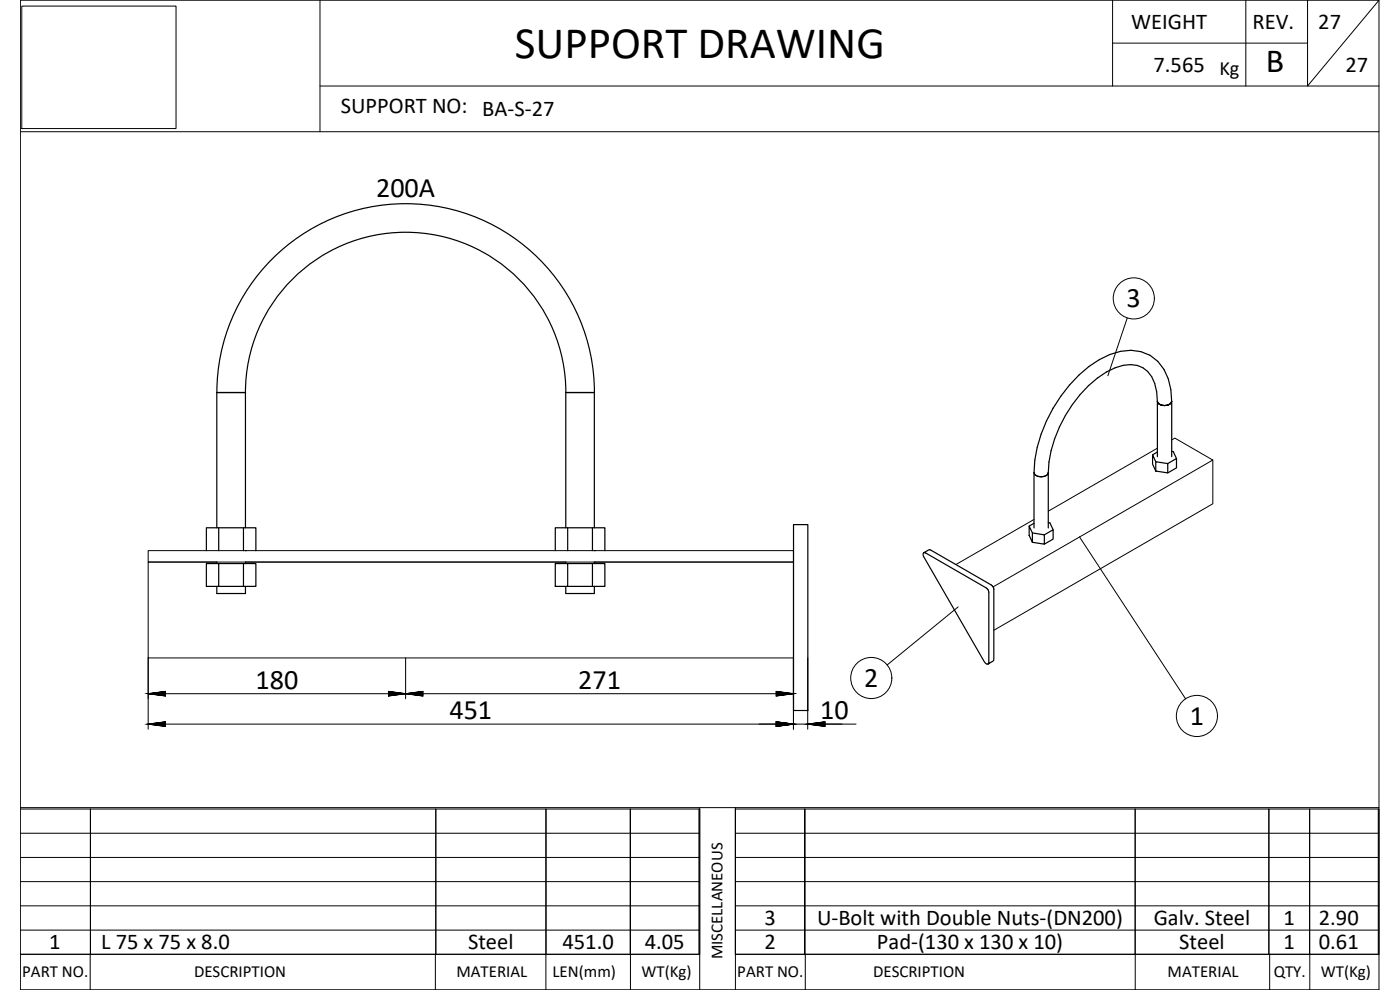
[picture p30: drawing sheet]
<svg xmlns="http://www.w3.org/2000/svg" width="420mm" height="297mm" viewBox="0 0 420 297" stroke-linecap="round" stroke-linejoin="round" font-family="sans-serif">
<defs><g id="words">
<text font-size="13.5" x="154.5" y="17.3">SUPPORT DRAWING</text>
<text font-size="10.1" x="379.9" y="21.7">B</text>
<g font-size="8.5">
<text x="112.9" y="59">200A</text>
<text x="338.1" y="92.2">3</text>
<text x="76.7" y="206.6">180</text>
<text x="173.5" y="206.6">271</text>
<text x="259.3" y="206.1">2</text>
<text x="134.9" y="215.7">451</text>
<text x="246.2" y="215.7">10</text>
<text x="357.1" y="217.5">1</text>
</g>
<g font-size="6.8">
<text x="339.5" y="8.7">WEIGHT</text>
<text x="375.9" y="8.8">REV.</text>
<text x="395.6" y="8.6">27</text>
<text x="346.2" y="21.5">7.565</text>
<text x="403.8" y="21.5">27</text>
<text x="102.3" y="33.9">SUPPORT NO: BA-S-27</text>
<text x="229.4" y="277.6">3</text>
<text x="245.2" y="277.6">U-Bolt with Double Nuts-(DN200)</text>
<text x="346.2" y="277.6">Galv. Steel</text>
<text x="385.2" y="277.6">1</text>
<text x="395.8" y="277.6">2.90</text>
<text x="14.8" y="284.8">1</text>
<text x="30.4" y="284.8">L 75 x 75 x 8.0</text>
<text x="140.5" y="284.8">Steel</text>
<text x="168.8" y="284.8">451.0</text>
<text x="193.5" y="284.8">4.05</text>
<text x="229.4" y="284.8">2</text>
<text x="263.2" y="284.8">Pad-(130 x 130 x 10)</text>
<text x="353.9" y="284.8">Steel</text>
<text x="385.2" y="284.8">1</text>
<text x="395.8" y="284.8">0.61</text>
</g>
<text font-size="6.1" x="366" y="22.6">Kg</text>
<g font-size="5.1">
<text x="216.8" y="287.9" transform="rotate(-90 216.8 287.9)">MISCELLANEOUS</text>
<text x="6.7" y="293.2">PART NO.</text>
<text x="58.2" y="293.2">DESCRIPTION</text>
<text x="137" y="293.2">MATERIAL</text>
<text x="165.8" y="293.2">LEN(mm)</text>
<text x="192.5" y="293.2">WT(Kg)</text>
<text x="221.3" y="293.2">PART NO.</text>
<text x="262" y="293.2">DESCRIPTION</text>
<text x="350.4" y="293.2">MATERIAL</text>
<text x="382.2" y="293.2">QTY.</text>
<text x="396.4" y="293.2">WT(Kg)</text>
</g>
<g font-size="4.4">
<text x="43.4" y="219.1">451</text>
<text x="226.5" y="219.1">10</text>
</g>
<g font-size="4">
<text x="43.4" y="209.9">180</text>
<text x="120.6" y="209.9">271</text>
</g>
</g></defs>
<g fill="none" stroke="#000" stroke-width=".36">
<path d="M65.1 117.8a56.7 56.7 0 0 1 56.6-56.7 56.7 56.7 0 0 1 56.7 56.7M73.7 117.8a48.1 48.1 0 0 1 48-48.1 48.1 48.1 0 0 1 48.1 48.1M73.7 117.8h-8.6v40.6M73.7 117.8v40.6M169.8 117.8h8.6v40.6M169.8 117.8v40.6M346.9 138.5l3.6 .6v2.8l-3.6-.6zM346.9 138.5l-1-2v2.8l1 2M347.3 120.5a2.53 2.53 0 0 0 4 .6l.3-.6a2.55 2.55 0 0 1-4 .6zM347.3 120.5a12.6 12.6 0 0 0-2.9-9.1 7.7 7.7 0 0 0-7.3-1.8 27.7 27.7 0 0 0-15.3 11.8 37.7 37.7 0 0 0-7.2 20.4M347.3 120.5v16.5M347.3 135.6l-1.4 .9"/>
<path d="M350.5 139.1l2.6-1.5v2.8l-2.6 1.5M351.6 120.3v.2M351.6 120.5a16.7 16.7 0 0 0-4.1-12.1 11.9 11.9 0 0 0-11.2-3 31.4 31.4 0 0 0-18 13.5 41.6 41.6 0 0 0-8 22.9M351.6 135.4l.5 .1 1 2.1M351.6 120.5v16.5M65.6 158.4h7.5v6.8M73.1 158.4h3.7v6.8M170.4 158.4h7.4v6.8M177.8 158.4h3.7v6.8M238.1 157.4h4.3v55.8h-4.3zM308.9 157.8l.9 2.1v2.8l-.9-2.1zM309.8 159.9l3.6 .6v2.8l-3.6-.6"/>
<path d="M310.3 141.8a2.5 2.5 0 0 0 4 .7l.3-.7M310.3 141.8v16.6M310.3 157l-1.4 .8M314.6 156.8l.5 .1 1 2M314.6 141.8v16.6M61.9 169.1h3.7v6.8h-3.7zM61.9 165.2v-6.8h3.7v6.8M65.1 175.9v2.2h8.6v-2.2M65.1 168.6v.5M65.6 169.1h7.5v6.8h-7.5M73.1 169.1h3.7v6.8h-3.7M73.7 168.6v.5"/>
<path d="M166.6 165.2v-6.8h3.8v6.8M166.6 169.1h3.8v6.8h-3.8zM169.8 175.9v2.2h8.6v-2.2M169.8 168.6v.5M170.4 169.1h7.4v6.8h-7.4M177.8 169.1h3.7v6.8h-3.7M178.4 168.6v.5M277.2 165.9l1.5-.9h.6l18.2 10.5 .5 .6 .3 .7v21.1l-.4 .5-1.5 .9 .4-.6v-21l-.3-.7-.5-.6-18.2-10.5zM277.2 165.9l-.1 .7 .1 .5 18.2 31.5 .7 .6 .3 .1M313.4 160.5l2.7-1.6v2.8l-2.7 1.6"/>
</g>
<g fill="#000">
<circle cx="73.7" cy="165.2" r=".18"/>
<circle cx="178.4" cy="165.2" r=".18"/>
</g>
<g fill="none" stroke="#000" stroke-width=".3">
<path d="M6.5 1.8h46.3v36.8h-46.3zM96 .1v39.4M333.9 12.9h58.5M333.9 .1v25.7M373.9 .1v25.7M392.4 .1v25.7l21.5-25.7h-407.8v296.9h407.8M413.9 .1v296.9M6.1 39.5h407.8M96 25.8h317.9M338.3 95.4l-5.8 17.3M347.3 134.5l-32.7 18.9M351.6 132l1-.5 11.4 6.5-66 38.1"/>
<path d="M364 138v13.2l-65.7 37.9M310.3 155.9l-23.4 13.5M44.5 165.2h193.6v3.4h-193.6zM65.1 168.6h-20.6v28.8h193.6M73.7 168.6h96.1M178.4 168.6h59.7v28.8M324 161.1l31.8 48.6M44.5 197.4v21.4M121.7 197.4v12.3M238.1 197.4v21.4M242.4 197.4v21.4M287.5 182.1l-21.3 17.4"/>
<path d="M44.5 217.3h212.4M44.5 208.1h193.6M6.1 242.7h203.9v43.6h-203.9h203.9M6.1 257.3h203.9M6.1 250h203.9M6.1 242.3h407.8M27.1 242.7v43.6v-43.6M130.8 242.7v43.6M163.9 242.7l-.1 54.3M189.2 242.7v43.6v-43.6M209.8 242.7v43.6M210 242.3v54.7"/>
<path d="M220.7 242.7h193.2v43.6h-193.2zM220.7 257.3h193.2M220.7 250h193.2M220.7 242.3v54.7M241.5 242.7v43.6v-43.6M340.7 242.7v54.3M380.8 242.7v43.6M393 242.7l.1 54.3M413.6 242.7v43.6M6.1 279.1h203.9M6.1 271.8h203.9M6.1 264.5h203.9"/>
<path d="M220.7 279.1h193.2M220.7 271.8h193.2M220.7 264.5h193.2M6.1 297h407.8M27.1 286.3v10.7M130.7 286.3v10.7M189.2 286.3v10.7M220.7 286.3h193.2M241.7 286.3v10.7M381 286.3v10.7"/>
<circle cx="340.3" cy="89.5" r="6.2"/>
<circle cx="261.5" cy="203.4" r="6.2"/>
<circle cx="359.2" cy="214.8" r="6.2"/>
</g>
<use href="#words"/>
</svg>
